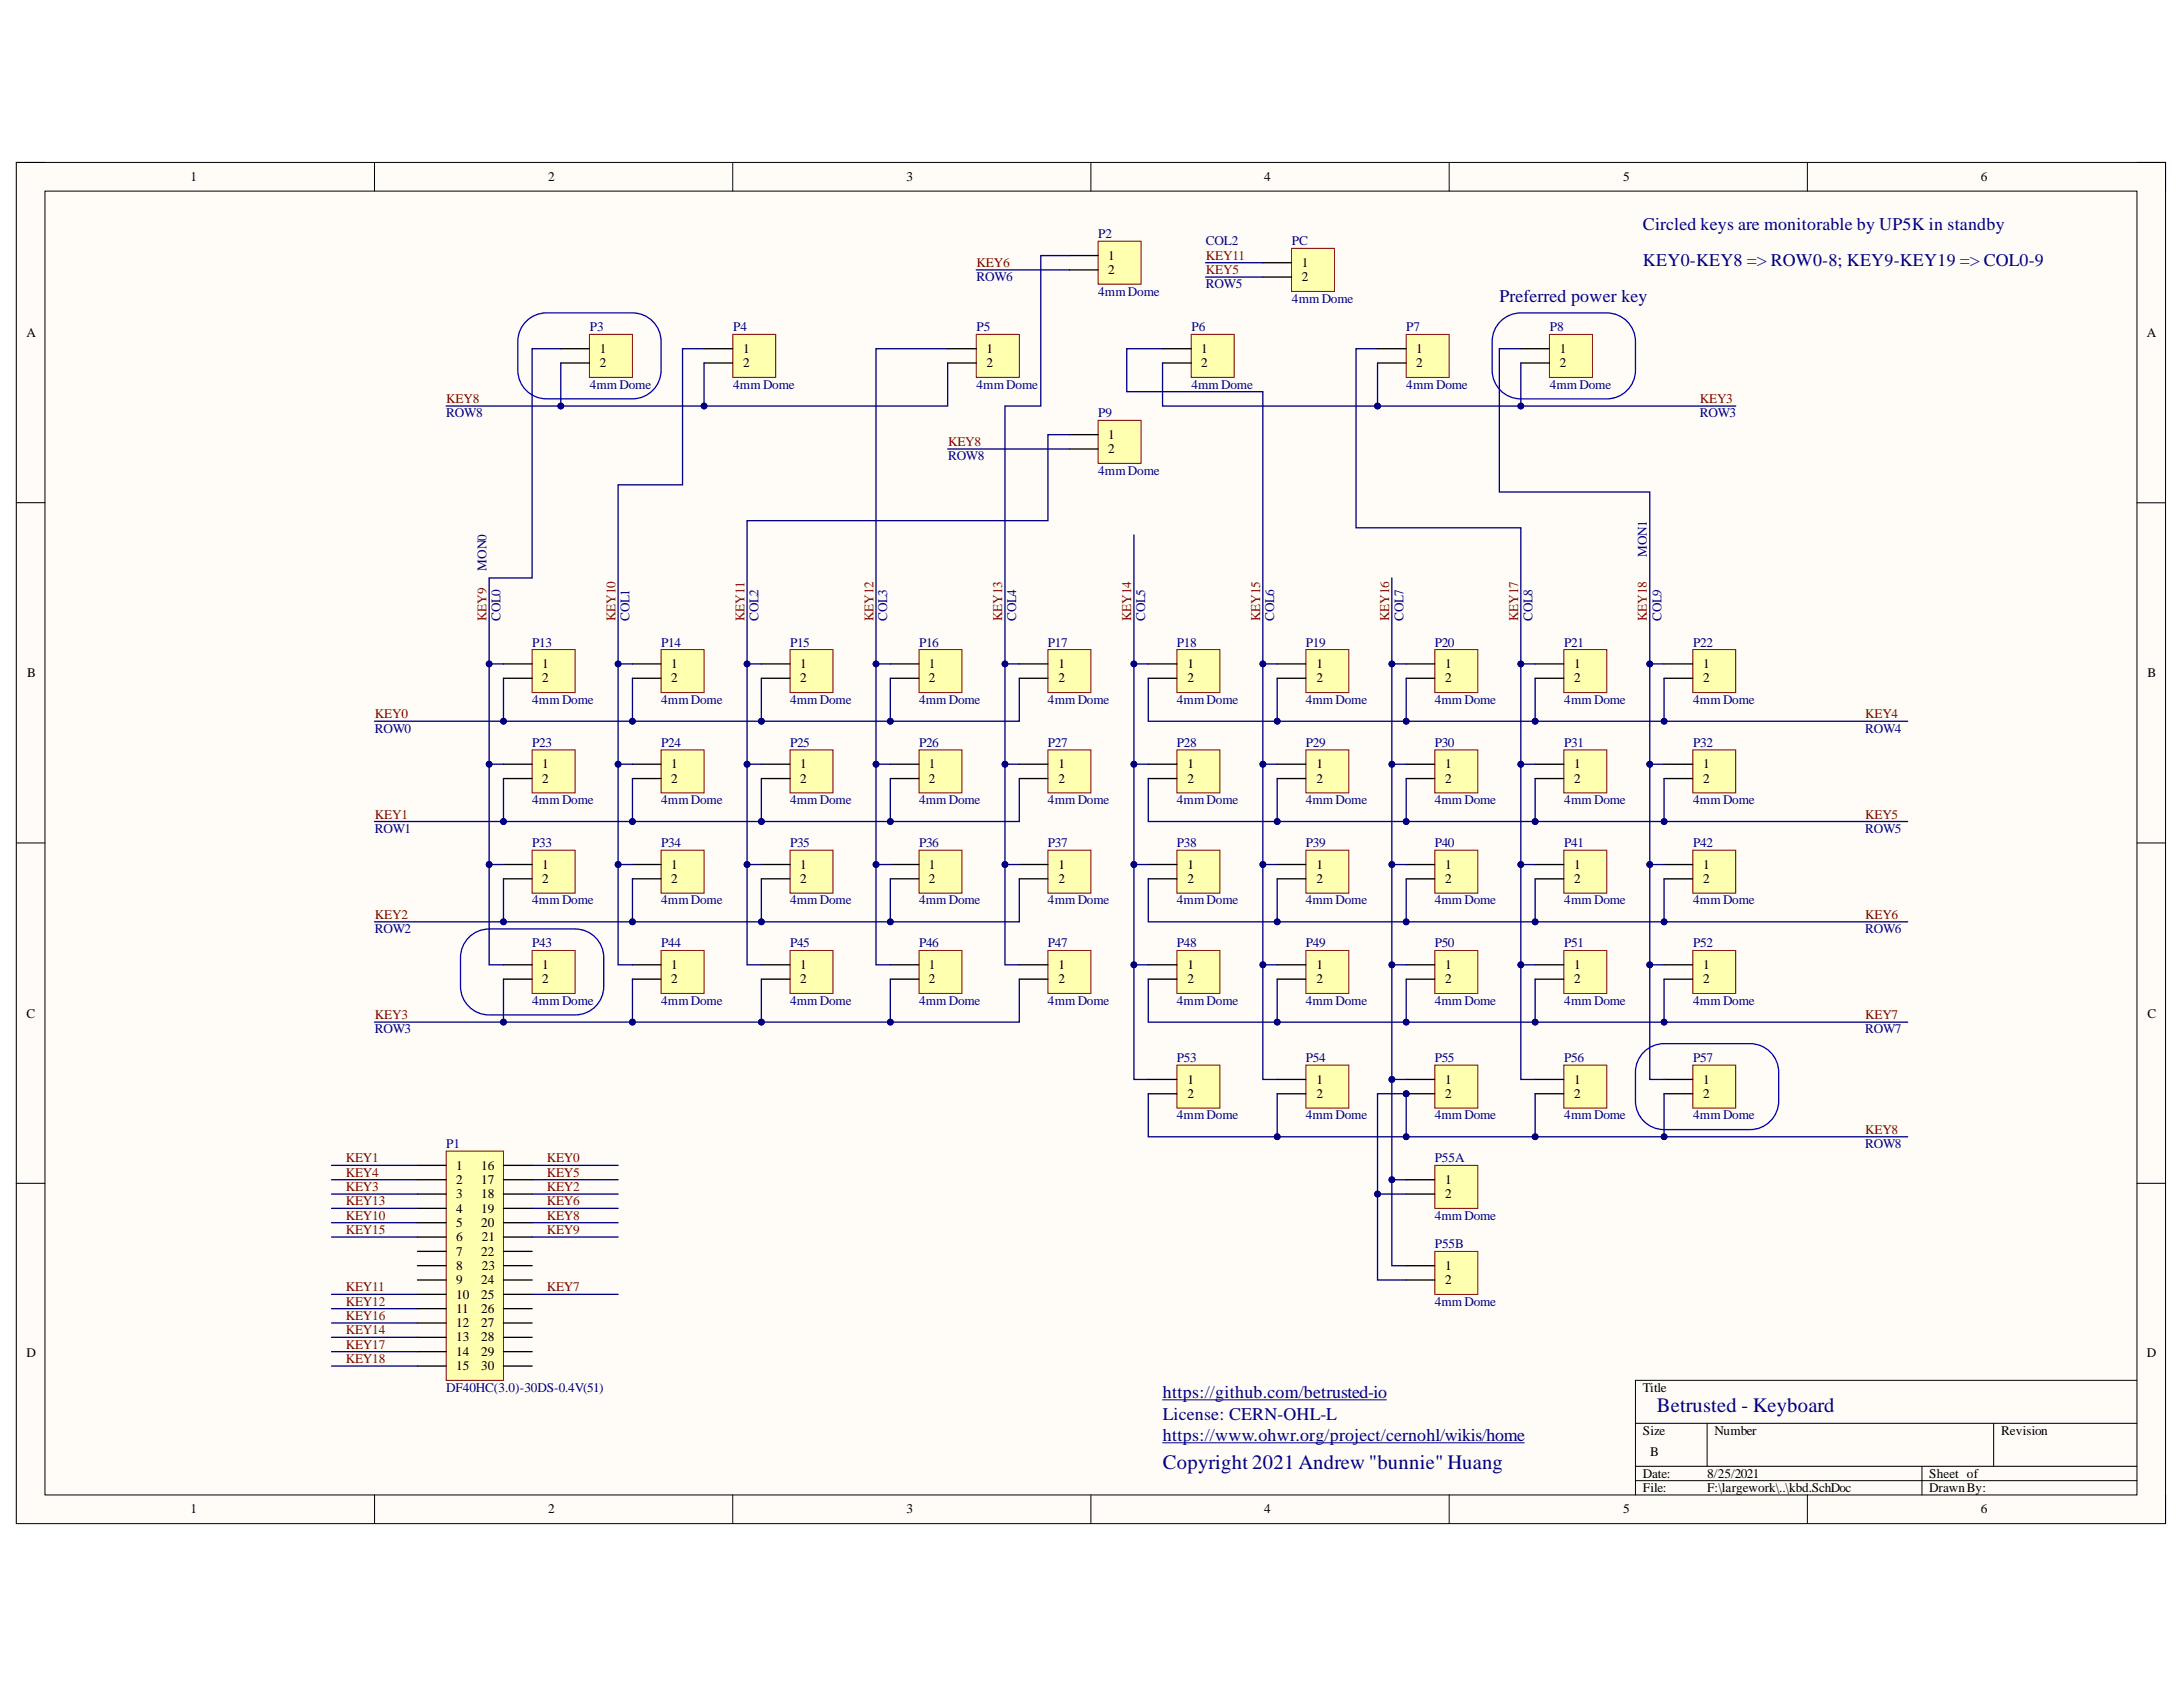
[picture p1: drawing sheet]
<svg xmlns="http://www.w3.org/2000/svg" width="279mm" height="216mm" viewBox="0 0 279 216" stroke-linecap="round" stroke-linejoin="round" font-family="sans-serif">
<defs><g id="words">
<g font-size="2.6" fill="#000080">
<text x="212.1" y="180.7">Betrusted - Keyboard</text>
<text x="148.8" y="188">Copyright 2021 Andrew &quot;bunnie&quot; Huang</text>
</g>
<g font-size="2.3" fill="#000080">
<text x="210.3" y="29.5">Circled keys are monitorable by UP5K in standby</text>
<text x="210.3" y="34">KEY0-KEY8 =&gt; ROW0-8; KEY9-KEY19 =&gt; COL0-9</text>
<text x="191.9" y="38.6">Preferred power key</text>
<text x="148.8" y="178.9">https://github.com/betrusted-io</text>
<text x="148.8" y="184.4">https://www.ohwr.org/project/cernohl/wikis/home</text>
<text x="148.8" y="181.7">License: CERN-OHL-L</text>
</g>
<g font-size="1.7">
<text x="24.4" y="23.2">1</text>
<text x="70.2" y="23.2">2</text>
<text x="116" y="23.2">3</text>
<text x="161.8" y="23.2">4</text>
<text x="207.7" y="23.2">5</text>
<text x="253.5" y="23.2">6</text>
<text x="141.8" y="33.3">1</text>
<text x="141.8" y="35">2</text>
<text x="166.6" y="34.2">1</text>
<text x="166.6" y="36">2</text>
<text x="3.4" y="43.1">A</text>
<text x="76.8" y="45.2">1</text>
<text x="76.8" y="47">2</text>
<text x="95.1" y="45.2">1</text>
<text x="95.1" y="47">2</text>
<text x="126.3" y="45.2">1</text>
<text x="126.3" y="47">2</text>
<text x="153.8" y="45.2">1</text>
<text x="153.8" y="47">2</text>
<text x="181.3" y="45.2">1</text>
<text x="181.3" y="47">2</text>
<text x="199.6" y="45.2">1</text>
<text x="199.6" y="47">2</text>
<text x="274.8" y="43.1">A</text>
<text x="141.8" y="56.2">1</text>
<text x="141.8" y="58">2</text>
<text x="3.5" y="86.6">B</text>
<text x="69.4" y="85.5">1</text>
<text x="69.4" y="87.3">2</text>
<text x="85.9" y="85.5">1</text>
<text x="85.9" y="87.3">2</text>
<text x="102.4" y="85.5">1</text>
<text x="102.4" y="87.3">2</text>
<text x="118.9" y="85.5">1</text>
<text x="118.9" y="87.3">2</text>
<text x="135.5" y="85.5">1</text>
<text x="135.5" y="87.3">2</text>
<text x="152" y="85.5">1</text>
<text x="152" y="87.3">2</text>
<text x="168.5" y="85.5">1</text>
<text x="168.5" y="87.3">2</text>
<text x="185" y="85.5">1</text>
<text x="185" y="87.3">2</text>
<text x="201.5" y="85.5">1</text>
<text x="201.5" y="87.3">2</text>
<text x="218" y="85.5">1</text>
<text x="218" y="87.3">2</text>
<text x="274.8" y="86.6">B</text>
<text x="69.4" y="98.3">1</text>
<text x="69.4" y="100.2">2</text>
<text x="85.9" y="98.3">1</text>
<text x="85.9" y="100.2">2</text>
<text x="102.4" y="98.3">1</text>
<text x="102.4" y="100.2">2</text>
<text x="118.9" y="98.3">1</text>
<text x="118.9" y="100.2">2</text>
<text x="135.5" y="98.3">1</text>
<text x="135.5" y="100.2">2</text>
<text x="152" y="98.3">1</text>
<text x="152" y="100.2">2</text>
<text x="168.5" y="98.3">1</text>
<text x="168.5" y="100.2">2</text>
<text x="185" y="98.3">1</text>
<text x="185" y="100.2">2</text>
<text x="201.5" y="98.3">1</text>
<text x="201.5" y="100.2">2</text>
<text x="218" y="98.3">1</text>
<text x="218" y="100.2">2</text>
<text x="69.4" y="111.2">1</text>
<text x="69.4" y="113">2</text>
<text x="85.9" y="111.2">1</text>
<text x="85.9" y="113">2</text>
<text x="102.4" y="111.2">1</text>
<text x="102.4" y="113">2</text>
<text x="118.9" y="111.2">1</text>
<text x="118.9" y="113">2</text>
<text x="135.5" y="111.2">1</text>
<text x="135.5" y="113">2</text>
<text x="152" y="111.2">1</text>
<text x="152" y="113">2</text>
<text x="168.5" y="111.2">1</text>
<text x="168.5" y="113">2</text>
<text x="185" y="111.2">1</text>
<text x="185" y="113">2</text>
<text x="201.5" y="111.2">1</text>
<text x="201.5" y="113">2</text>
<text x="218" y="111.2">1</text>
<text x="218" y="113">2</text>
<text x="69.4" y="124">1</text>
<text x="69.4" y="125.8">2</text>
<text x="85.9" y="124">1</text>
<text x="85.9" y="125.8">2</text>
<text x="102.4" y="124">1</text>
<text x="102.4" y="125.8">2</text>
<text x="118.9" y="124">1</text>
<text x="118.9" y="125.8">2</text>
<text x="135.5" y="124">1</text>
<text x="135.5" y="125.8">2</text>
<text x="152" y="124">1</text>
<text x="152" y="125.8">2</text>
<text x="168.5" y="124">1</text>
<text x="168.5" y="125.8">2</text>
<text x="185" y="124">1</text>
<text x="185" y="125.8">2</text>
<text x="201.5" y="124">1</text>
<text x="201.5" y="125.8">2</text>
<text x="218" y="124">1</text>
<text x="218" y="125.8">2</text>
<text x="3.4" y="130.2">C</text>
<text x="274.8" y="130.2">C</text>
<text x="152" y="138.7">1</text>
<text x="152" y="140.5">2</text>
<text x="168.5" y="138.7">1</text>
<text x="168.5" y="140.5">2</text>
<text x="185" y="138.7">1</text>
<text x="185" y="140.5">2</text>
<text x="201.5" y="138.7">1</text>
<text x="201.5" y="140.5">2</text>
<text x="218" y="138.7">1</text>
<text x="218" y="140.5">2</text>
<text x="58.4" y="149.7">1</text>
<text x="61.6" y="149.7">16</text>
<text x="58.4" y="151.5">2</text>
<text x="58.4" y="153.3">3</text>
<text x="58.4" y="155.2">4</text>
<text x="61.6" y="151.5">17</text>
<text x="61.6" y="153.3">18</text>
<text x="61.6" y="155.2">19</text>
<text x="185" y="151.5">1</text>
<text x="185" y="153.3">2</text>
<text x="58.4" y="157">5</text>
<text x="58.4" y="158.8">6</text>
<text x="58.4" y="160.7">7</text>
<text x="61.6" y="157">20</text>
<text x="61.6" y="160.7">22</text>
<text x="61.7" y="158.8">21</text>
<text x="58.4" y="162.5">8</text>
<text x="58.4" y="164.3">9</text>
<text x="58.4" y="166.2">10</text>
<text x="61.6" y="164.3">24</text>
<text x="61.6" y="166.2">25</text>
<text x="61.7" y="162.5">23</text>
<text x="185" y="162.5">1</text>
<text x="185" y="164.3">2</text>
<text x="3.4" y="173.7">D</text>
<text x="58.4" y="168">11</text>
<text x="58.4" y="169.8">12</text>
<text x="58.4" y="171.7">13</text>
<text x="58.4" y="173.5">14</text>
<text x="61.6" y="168">26</text>
<text x="61.6" y="169.8">27</text>
<text x="61.6" y="171.7">28</text>
<text x="61.6" y="173.5">29</text>
<text x="274.8" y="173.7">D</text>
<text x="58.4" y="175.3">15</text>
<text x="61.6" y="175.3">30</text>
<text x="210.3" y="178.1">Title</text>
<text x="210.3" y="183.6">Size</text>
<text x="219.4" y="183.6">Number</text>
<text x="256.1" y="183.6">Revision</text>
<text x="210.3" y="189.1">Date:</text>
<text x="210.3" y="191">File:</text>
<text x="211.2" y="186.3">B</text>
<text x="218.5" y="189.1">8/25/2021</text>
<text x="218.5" y="191">F:\largework\..\kbd.SchDoc</text>
<text x="246.9" y="189.1">Sheet of</text>
<text x="246.9" y="191">DrawnBy:</text>
<text x="24.4" y="193.7">1</text>
<text x="70.2" y="193.7">2</text>
<text x="116" y="193.7">3</text>
<text x="161.8" y="193.7">4</text>
<text x="207.7" y="193.7">5</text>
<text x="253.5" y="193.7">6</text>
</g>
<g font-size="1.7" fill="#800000">
<text x="125" y="34.2">KEY6</text>
<text x="154.3" y="33.3">KEY11</text>
<text x="154.3" y="35">KEY5</text>
<text x="57.1" y="51.6">KEY8</text>
<text x="217.6" y="51.6">KEY3</text>
<text x="121.3" y="57.1">KEY8</text>
<text x="62.3" y="79.5" transform="rotate(-90 62.3 79.5)">KEY9</text>
<text x="78.8" y="79.5" transform="rotate(-90 78.8 79.5)">KEY10</text>
<text x="95.3" y="79.5" transform="rotate(-90 95.3 79.5)">KEY11</text>
<text x="111.8" y="79.5" transform="rotate(-90 111.8 79.5)">KEY12</text>
<text x="128.3" y="79.5" transform="rotate(-90 128.3 79.5)">KEY13</text>
<text x="144.8" y="79.5" transform="rotate(-90 144.8 79.5)">KEY14</text>
<text x="161.3" y="79.5" transform="rotate(-90 161.3 79.5)">KEY15</text>
<text x="177.8" y="79.5" transform="rotate(-90 177.8 79.5)">KEY16</text>
<text x="194.3" y="79.5" transform="rotate(-90 194.3 79.5)">KEY17</text>
<text x="210.8" y="79.5" transform="rotate(-90 210.8 79.5)">KEY18</text>
<text x="48" y="91.9">KEY0</text>
<text x="238.7" y="91.9">KEY4</text>
<text x="48" y="104.8">KEY1</text>
<text x="238.7" y="104.8">KEY5</text>
<text x="48" y="117.6">KEY2</text>
<text x="238.7" y="117.6">KEY6</text>
<text x="48" y="130.4">KEY3</text>
<text x="238.7" y="130.4">KEY7</text>
<text x="44.3" y="148.8">KEY1</text>
<text x="70" y="148.8">KEY0</text>
<text x="238.7" y="145.1">KEY8</text>
<text x="44.3" y="154.3">KEY13</text>
<text x="44.3" y="152.4">KEY3</text>
<text x="44.3" y="150.6">KEY4</text>
<text x="70" y="152.4">KEY2</text>
<text x="70" y="154.3">KEY6</text>
<text x="70" y="150.6">KEY5</text>
<text x="44.3" y="156.1">KEY10</text>
<text x="44.3" y="157.9">KEY15</text>
<text x="70" y="156.1">KEY8</text>
<text x="70" y="157.9">KEY9</text>
<text x="44.3" y="165.3">KEY11</text>
<text x="44.3" y="167.1">KEY12</text>
<text x="70" y="165.3">KEY7</text>
<text x="44.3" y="172.6">KEY17</text>
<text x="44.3" y="170.8">KEY14</text>
<text x="44.3" y="169">KEY16</text>
<text x="44.3" y="174.5">KEY18</text>
</g>
<g font-size="1.7" fill="#000080">
<text x="125" y="36">ROW6</text>
<text x="140.6" y="30.5">P2</text>
<text x="154.3" y="31.4">COL2</text>
<text x="165.3" y="31.4">PC</text>
<text x="140.6" y="37.8">4mm Dome</text>
<text x="154.3" y="36.9">ROW5</text>
<text x="165.3" y="38.8">4mm Dome</text>
<text x="75.5" y="42.4">P3</text>
<text x="93.8" y="42.4">P4</text>
<text x="125" y="42.4">P5</text>
<text x="152.5" y="42.4">P6</text>
<text x="180" y="42.4">P7</text>
<text x="198.4" y="42.4">P8</text>
<text x="57.1" y="53.4">ROW8</text>
<text x="75.5" y="49.8">4mm Dome</text>
<text x="93.8" y="49.8">4mm Dome</text>
<text x="125" y="49.8">4mm Dome</text>
<text x="140.6" y="53.4">P9</text>
<text x="152.5" y="49.8">4mm Dome</text>
<text x="180" y="49.8">4mm Dome</text>
<text x="198.4" y="49.8">4mm Dome</text>
<text x="217.6" y="53.4">ROW3</text>
<text x="121.3" y="58.9">ROW8</text>
<text x="140.6" y="60.8">4mm Dome</text>
<text x="210.8" y="71.2" transform="rotate(-90 210.8 71.2)">MON1</text>
<text x="62.3" y="73" transform="rotate(-90 62.3 73)">MON0</text>
<text x="64.1" y="79.5" transform="rotate(-90 64.1 79.5)">COL0</text>
<text x="68.1" y="82.8">P13</text>
<text x="80.6" y="79.5" transform="rotate(-90 80.6 79.5)">COL1</text>
<text x="84.6" y="82.8">P14</text>
<text x="97.1" y="79.5" transform="rotate(-90 97.1 79.5)">COL2</text>
<text x="101.1" y="82.8">P15</text>
<text x="113.6" y="79.5" transform="rotate(-90 113.6 79.5)">COL3</text>
<text x="117.6" y="82.8">P16</text>
<text x="130.1" y="79.5" transform="rotate(-90 130.1 79.5)">COL4</text>
<text x="134.1" y="82.8">P17</text>
<text x="146.6" y="79.5" transform="rotate(-90 146.6 79.5)">COL5</text>
<text x="150.6" y="82.8">P18</text>
<text x="163.1" y="79.5" transform="rotate(-90 163.1 79.5)">COL6</text>
<text x="167.1" y="82.8">P19</text>
<text x="179.7" y="79.5" transform="rotate(-90 179.7 79.5)">COL7</text>
<text x="183.6" y="82.8">P20</text>
<text x="196.2" y="79.5" transform="rotate(-90 196.2 79.5)">COL8</text>
<text x="200.2" y="82.8">P21</text>
<text x="212.7" y="79.5" transform="rotate(-90 212.7 79.5)">COL9</text>
<text x="216.7" y="82.8">P22</text>
<text x="48" y="93.8">ROW0</text>
<text x="68.1" y="95.6">P23</text>
<text x="68.1" y="90.1">4mm Dome</text>
<text x="84.6" y="95.6">P24</text>
<text x="84.6" y="90.1">4mm Dome</text>
<text x="101.1" y="95.6">P25</text>
<text x="101.1" y="90.1">4mm Dome</text>
<text x="117.6" y="95.6">P26</text>
<text x="117.6" y="90.1">4mm Dome</text>
<text x="134.1" y="95.6">P27</text>
<text x="134.1" y="90.1">4mm Dome</text>
<text x="150.6" y="95.6">P28</text>
<text x="150.6" y="90.1">4mm Dome</text>
<text x="167.1" y="95.6">P29</text>
<text x="167.1" y="90.1">4mm Dome</text>
<text x="183.6" y="95.6">P30</text>
<text x="183.6" y="90.1">4mm Dome</text>
<text x="200.2" y="95.6">P31</text>
<text x="200.2" y="90.1">4mm Dome</text>
<text x="216.7" y="95.6">P32</text>
<text x="216.7" y="90.1">4mm Dome</text>
<text x="238.7" y="93.8">ROW4</text>
<text x="48" y="106.6">ROW1</text>
<text x="68.1" y="102.9">4mm Dome</text>
<text x="84.6" y="102.9">4mm Dome</text>
<text x="101.1" y="102.9">4mm Dome</text>
<text x="117.6" y="102.9">4mm Dome</text>
<text x="134.1" y="102.9">4mm Dome</text>
<text x="150.6" y="102.9">4mm Dome</text>
<text x="167.1" y="102.9">4mm Dome</text>
<text x="183.6" y="102.9">4mm Dome</text>
<text x="200.2" y="102.9">4mm Dome</text>
<text x="216.7" y="102.9">4mm Dome</text>
<text x="238.7" y="106.6">ROW5</text>
<text x="68.1" y="108.4">P33</text>
<text x="84.6" y="108.4">P34</text>
<text x="101.1" y="108.4">P35</text>
<text x="117.6" y="108.4">P36</text>
<text x="134.1" y="108.4">P37</text>
<text x="150.6" y="108.4">P38</text>
<text x="167.1" y="108.4">P39</text>
<text x="183.6" y="108.4">P40</text>
<text x="200.2" y="108.4">P41</text>
<text x="216.7" y="108.4">P42</text>
<text x="48" y="119.4">ROW2</text>
<text x="68.1" y="115.8">4mm Dome</text>
<text x="84.6" y="115.8">4mm Dome</text>
<text x="101.1" y="115.8">4mm Dome</text>
<text x="117.6" y="115.8">4mm Dome</text>
<text x="134.1" y="115.8">4mm Dome</text>
<text x="150.6" y="115.8">4mm Dome</text>
<text x="167.1" y="115.8">4mm Dome</text>
<text x="183.6" y="115.8">4mm Dome</text>
<text x="200.2" y="115.8">4mm Dome</text>
<text x="216.7" y="115.8">4mm Dome</text>
<text x="238.7" y="119.4">ROW6</text>
<text x="68.1" y="121.3">P43</text>
<text x="84.6" y="121.3">P44</text>
<text x="101.1" y="121.3">P45</text>
<text x="117.6" y="121.3">P46</text>
<text x="134.1" y="121.3">P47</text>
<text x="150.6" y="121.3">P48</text>
<text x="167.1" y="121.3">P49</text>
<text x="183.6" y="121.3">P50</text>
<text x="200.2" y="121.3">P51</text>
<text x="216.7" y="121.3">P52</text>
<text x="68.1" y="128.6">4mm Dome</text>
<text x="84.6" y="128.6">4mm Dome</text>
<text x="101.1" y="128.6">4mm Dome</text>
<text x="117.6" y="128.6">4mm Dome</text>
<text x="134.1" y="128.6">4mm Dome</text>
<text x="150.6" y="128.6">4mm Dome</text>
<text x="167.1" y="128.6">4mm Dome</text>
<text x="183.6" y="128.6">4mm Dome</text>
<text x="200.2" y="128.6">4mm Dome</text>
<text x="216.7" y="128.6">4mm Dome</text>
<text x="48" y="132.3">ROW3</text>
<text x="150.6" y="135.9">P53</text>
<text x="167.1" y="135.9">P54</text>
<text x="183.6" y="135.9">P55</text>
<text x="200.2" y="135.9">P56</text>
<text x="216.7" y="135.9">P57</text>
<text x="238.7" y="132.3">ROW7</text>
<text x="150.6" y="143.3">4mm Dome</text>
<text x="167.1" y="143.3">4mm Dome</text>
<text x="183.6" y="143.3">4mm Dome</text>
<text x="200.2" y="143.3">4mm Dome</text>
<text x="216.7" y="143.3">4mm Dome</text>
<text x="57.1" y="146.9">P1</text>
<text x="183.6" y="148.8">P55A</text>
<text x="238.7" y="146.9">ROW8</text>
<text x="183.6" y="156.1">4mm Dome</text>
<text x="183.6" y="159.8">P55B</text>
<text x="183.6" y="167.1">4mm Dome</text>
<text x="57.1" y="178.1">DF40HC(3.0)-30DS-0.4V(51)</text>
</g>
</g></defs>
<path d="M2.1 20.8h275.1v174.2h-275.1z" fill-rule="evenodd" fill="#fffcf8"/>
<path d="M2.1 20.8h275.1v174.2h-275.1z" fill="none" stroke="#000" stroke-width=".13"/>
<path d="M5.8 24.5h267.7v166.8h-267.7z" fill-rule="evenodd" fill="#fffcf8"/>
<g fill="none" stroke="#000" stroke-width=".13">
<path d="M2.1 20.8h3.7M5.8 24.5h267.7v166.8h-267.7zM47.9 20.8v3.7M93.8 20.8v3.7M139.6 20.8v3.7M185.5 20.8v3.7M231.3 20.8v3.7M273.5 20.8h3.7v3.7M2.1 64.3h3.7M273.5 64.3h3.7M2.1 107.9h3.7M273.5 107.9h3.7"/>
<path d="M2.1 151.4h3.7M273.5 151.4h3.7M273.5 176.7h-64.2v14.6M47.9 191.3v3.7M93.8 191.3v3.7M139.6 191.3v3.7M185.5 191.3v3.7M209.3 182.2h64.2M209.3 187.7h64.2M209.3 189.5h64.2M218.5 182.2v5.5M231.3 191.3v3.7"/>
<path d="M246 187.7v3.6M255.2 182.2v5.5M277.2 191.3v3.7"/>
</g>
<path d="M57.1 147.3h7.3v29.4h-7.3z" fill-rule="evenodd" fill="#ffffb0"/>
<path d="M57.1 147.3h7.3v29.4h-7.3z" fill="none" stroke="#800000" stroke-width=".13"/>
<g fill="none" stroke="#000" stroke-width=".17">
<path d="M53.4 149.1h3.7M53.4 151h3.7M53.4 152.8h3.7M53.4 154.6h3.7M53.4 156.5h3.7M53.4 158.3h3.7M64.4 149.1h3.7M64.4 151h3.7M64.4 152.8h3.7M64.4 154.6h3.7M64.4 156.5h3.7M64.4 158.3h3.7"/>
<path d="M53.4 160.1h3.7M53.4 162h3.7M53.4 163.8h3.7M53.4 165.6h3.7M53.4 167.5h3.7M53.4 169.3h3.7M53.4 171.1h3.7M53.4 173h3.7M53.4 174.8h3.7M64.4 160.1h3.7M64.4 162h3.7M64.4 163.8h3.7"/>
<path d="M64.4 165.6h3.7M64.4 167.5h3.7M64.4 169.3h3.7M64.4 171.1h3.7M64.4 173h3.7M64.4 174.8h3.7"/>
</g>
<path d="M68.1 96h5.5v5.5h-5.5z" fill-rule="evenodd" fill="#ffffb0"/>
<path d="M68.1 96h5.5v5.5h-5.5z" fill="none" stroke="#800000" stroke-width=".13"/>
<path d="M64.4 97.8h3.7M64.4 99.6h3.7" fill="none" stroke="#000" stroke-width=".17"/>
<path d="M84.6 96h5.5v5.5h-5.5z" fill-rule="evenodd" fill="#ffffb0"/>
<path d="M84.6 96h5.5v5.5h-5.5z" fill="none" stroke="#800000" stroke-width=".13"/>
<path d="M80.9 97.8h3.7M80.9 99.6h3.7" fill="none" stroke="#000" stroke-width=".17"/>
<path d="M101.1 96h5.5v5.5h-5.5z" fill-rule="evenodd" fill="#ffffb0"/>
<path d="M101.1 96h5.5v5.5h-5.5z" fill="none" stroke="#800000" stroke-width=".13"/>
<path d="M97.4 97.8h3.7M97.4 99.6h3.7" fill="none" stroke="#000" stroke-width=".17"/>
<path d="M117.6 96h5.5v5.5h-5.5z" fill-rule="evenodd" fill="#ffffb0"/>
<path d="M117.6 96h5.5v5.5h-5.5z" fill="none" stroke="#800000" stroke-width=".13"/>
<path d="M114 97.8h3.6M114 99.6h3.6" fill="none" stroke="#000" stroke-width=".17"/>
<path d="M134.1 96h5.5v5.5h-5.5z" fill-rule="evenodd" fill="#ffffb0"/>
<path d="M134.1 96h5.5v5.5h-5.5z" fill="none" stroke="#800000" stroke-width=".13"/>
<path d="M130.5 97.8h3.6M130.5 99.6h3.6" fill="none" stroke="#000" stroke-width=".17"/>
<path d="M150.6 96h5.5v5.5h-5.5z" fill-rule="evenodd" fill="#ffffb0"/>
<path d="M150.6 96h5.5v5.5h-5.5z" fill="none" stroke="#800000" stroke-width=".13"/>
<path d="M147 97.8h3.6M147 99.6h3.6" fill="none" stroke="#000" stroke-width=".17"/>
<path d="M167.1 96h5.5v5.5h-5.5z" fill-rule="evenodd" fill="#ffffb0"/>
<path d="M167.1 96h5.5v5.5h-5.5z" fill="none" stroke="#800000" stroke-width=".13"/>
<path d="M163.5 97.8h3.6M163.5 99.6h3.6" fill="none" stroke="#000" stroke-width=".17"/>
<path d="M183.6 96h5.5v5.5h-5.5z" fill-rule="evenodd" fill="#ffffb0"/>
<path d="M183.6 96h5.5v5.5h-5.5z" fill="none" stroke="#800000" stroke-width=".13"/>
<path d="M180 97.8h3.6M180 99.6h3.6" fill="none" stroke="#000" stroke-width=".17"/>
<path d="M200.2 96h5.5v5.5h-5.5z" fill-rule="evenodd" fill="#ffffb0"/>
<path d="M200.2 96h5.5v5.5h-5.5z" fill="none" stroke="#800000" stroke-width=".13"/>
<path d="M196.5 97.8h3.7M196.5 99.6h3.7" fill="none" stroke="#000" stroke-width=".17"/>
<path d="M216.7 96h5.5v5.5h-5.5z" fill-rule="evenodd" fill="#ffffb0"/>
<path d="M216.7 96h5.5v5.5h-5.5z" fill="none" stroke="#800000" stroke-width=".13"/>
<path d="M213 97.8h3.7M213 99.6h3.7" fill="none" stroke="#000" stroke-width=".17"/>
<path d="M68.1 108.8h5.5v5.5h-5.5z" fill-rule="evenodd" fill="#ffffb0"/>
<path d="M68.1 108.8h5.5v5.5h-5.5z" fill="none" stroke="#800000" stroke-width=".13"/>
<path d="M64.4 110.6h3.7M64.4 112.5h3.7" fill="none" stroke="#000" stroke-width=".17"/>
<path d="M84.6 108.8h5.5v5.5h-5.5z" fill-rule="evenodd" fill="#ffffb0"/>
<path d="M84.6 108.8h5.5v5.5h-5.5z" fill="none" stroke="#800000" stroke-width=".13"/>
<path d="M80.9 110.6h3.7M80.9 112.5h3.7" fill="none" stroke="#000" stroke-width=".17"/>
<path d="M101.1 108.8h5.5v5.5h-5.5z" fill-rule="evenodd" fill="#ffffb0"/>
<path d="M101.1 108.8h5.5v5.5h-5.5z" fill="none" stroke="#800000" stroke-width=".13"/>
<path d="M97.4 110.6h3.7M97.4 112.5h3.7" fill="none" stroke="#000" stroke-width=".17"/>
<path d="M117.6 108.8h5.5v5.5h-5.5z" fill-rule="evenodd" fill="#ffffb0"/>
<path d="M117.6 108.8h5.5v5.5h-5.5z" fill="none" stroke="#800000" stroke-width=".13"/>
<path d="M114 110.6h3.6M114 112.5h3.6" fill="none" stroke="#000" stroke-width=".17"/>
<path d="M134.1 108.8h5.5v5.5h-5.5z" fill-rule="evenodd" fill="#ffffb0"/>
<path d="M134.1 108.8h5.5v5.5h-5.5z" fill="none" stroke="#800000" stroke-width=".13"/>
<path d="M130.5 110.6h3.6M130.5 112.5h3.6" fill="none" stroke="#000" stroke-width=".17"/>
<path d="M150.6 108.8h5.5v5.5h-5.5z" fill-rule="evenodd" fill="#ffffb0"/>
<path d="M150.6 108.8h5.5v5.5h-5.5z" fill="none" stroke="#800000" stroke-width=".13"/>
<path d="M147 110.6h3.6M147 112.5h3.6" fill="none" stroke="#000" stroke-width=".17"/>
<path d="M167.1 108.8h5.5v5.5h-5.5z" fill-rule="evenodd" fill="#ffffb0"/>
<path d="M167.1 108.8h5.5v5.5h-5.5z" fill="none" stroke="#800000" stroke-width=".13"/>
<path d="M163.5 110.6h3.6M163.5 112.5h3.6" fill="none" stroke="#000" stroke-width=".17"/>
<path d="M183.6 108.8h5.5v5.5h-5.5z" fill-rule="evenodd" fill="#ffffb0"/>
<path d="M183.6 108.8h5.5v5.5h-5.5z" fill="none" stroke="#800000" stroke-width=".13"/>
<path d="M180 110.6h3.6M180 112.5h3.6" fill="none" stroke="#000" stroke-width=".17"/>
<path d="M200.2 108.8h5.5v5.5h-5.5z" fill-rule="evenodd" fill="#ffffb0"/>
<path d="M200.2 108.8h5.5v5.5h-5.5z" fill="none" stroke="#800000" stroke-width=".13"/>
<path d="M196.5 110.6h3.7M196.5 112.5h3.7" fill="none" stroke="#000" stroke-width=".17"/>
<path d="M216.7 108.8h5.5v5.5h-5.5z" fill-rule="evenodd" fill="#ffffb0"/>
<path d="M216.7 108.8h5.5v5.5h-5.5z" fill="none" stroke="#800000" stroke-width=".13"/>
<path d="M213 110.6h3.7M213 112.5h3.7" fill="none" stroke="#000" stroke-width=".17"/>
<path d="M68.1 121.6h5.5v5.5h-5.5z" fill-rule="evenodd" fill="#ffffb0"/>
<path d="M68.1 121.6h5.5v5.5h-5.5z" fill="none" stroke="#800000" stroke-width=".13"/>
<path d="M64.4 123.5h3.7M64.4 125.3h3.7" fill="none" stroke="#000" stroke-width=".17"/>
<path d="M84.6 121.6h5.5v5.5h-5.5z" fill-rule="evenodd" fill="#ffffb0"/>
<path d="M84.6 121.6h5.5v5.5h-5.5z" fill="none" stroke="#800000" stroke-width=".13"/>
<path d="M80.9 123.5h3.7M80.9 125.3h3.7" fill="none" stroke="#000" stroke-width=".17"/>
<path d="M101.1 121.6h5.5v5.5h-5.5z" fill-rule="evenodd" fill="#ffffb0"/>
<path d="M101.1 121.6h5.5v5.5h-5.5z" fill="none" stroke="#800000" stroke-width=".13"/>
<path d="M97.4 123.5h3.7M97.4 125.3h3.7" fill="none" stroke="#000" stroke-width=".17"/>
<path d="M117.6 121.6h5.5v5.5h-5.5z" fill-rule="evenodd" fill="#ffffb0"/>
<path d="M117.6 121.6h5.5v5.5h-5.5z" fill="none" stroke="#800000" stroke-width=".13"/>
<path d="M114 123.5h3.6M114 125.3h3.6" fill="none" stroke="#000" stroke-width=".17"/>
<path d="M134.1 121.6h5.5v5.5h-5.5z" fill-rule="evenodd" fill="#ffffb0"/>
<path d="M134.1 121.6h5.5v5.5h-5.5z" fill="none" stroke="#800000" stroke-width=".13"/>
<path d="M130.5 123.5h3.6M130.5 125.3h3.6" fill="none" stroke="#000" stroke-width=".17"/>
<path d="M150.6 121.6h5.5v5.5h-5.5z" fill-rule="evenodd" fill="#ffffb0"/>
<path d="M150.6 121.6h5.5v5.5h-5.5z" fill="none" stroke="#800000" stroke-width=".13"/>
<path d="M147 123.5h3.6M147 125.3h3.6" fill="none" stroke="#000" stroke-width=".17"/>
<path d="M167.1 121.6h5.5v5.5h-5.5z" fill-rule="evenodd" fill="#ffffb0"/>
<path d="M167.1 121.6h5.5v5.5h-5.5z" fill="none" stroke="#800000" stroke-width=".13"/>
<path d="M163.5 123.5h3.6M163.5 125.3h3.6" fill="none" stroke="#000" stroke-width=".17"/>
<path d="M183.6 121.6h5.5v5.5h-5.5z" fill-rule="evenodd" fill="#ffffb0"/>
<path d="M183.6 121.6h5.5v5.5h-5.5z" fill="none" stroke="#800000" stroke-width=".13"/>
<path d="M180 123.5h3.6M180 125.3h3.6" fill="none" stroke="#000" stroke-width=".17"/>
<path d="M200.2 121.6h5.5v5.5h-5.5z" fill-rule="evenodd" fill="#ffffb0"/>
<path d="M200.2 121.6h5.5v5.5h-5.5z" fill="none" stroke="#800000" stroke-width=".13"/>
<path d="M196.5 123.5h3.7M196.5 125.3h3.7" fill="none" stroke="#000" stroke-width=".17"/>
<path d="M216.7 121.6h5.5v5.5h-5.5z" fill-rule="evenodd" fill="#ffffb0"/>
<path d="M216.7 121.6h5.5v5.5h-5.5z" fill="none" stroke="#800000" stroke-width=".13"/>
<path d="M213 123.5h3.7M213 125.3h3.7" fill="none" stroke="#000" stroke-width=".17"/>
<path d="M150.6 136.3h5.5v5.5h-5.5z" fill-rule="evenodd" fill="#ffffb0"/>
<path d="M150.6 136.3h5.5v5.5h-5.5z" fill="none" stroke="#800000" stroke-width=".13"/>
<path d="M147 138.1h3.6M147 140h3.6" fill="none" stroke="#000" stroke-width=".17"/>
<path d="M167.1 136.3h5.5v5.5h-5.5z" fill-rule="evenodd" fill="#ffffb0"/>
<path d="M167.1 136.3h5.5v5.5h-5.5z" fill="none" stroke="#800000" stroke-width=".13"/>
<path d="M163.5 138.1h3.6M163.5 140h3.6" fill="none" stroke="#000" stroke-width=".17"/>
<circle cx="180" cy="140" r=".37" fill="#000080"/>
<circle cx="180" cy="140" r=".37" fill="none" stroke="#000080" stroke-width=".13"/>
<path d="M183.6 136.3h5.5v5.5h-5.5z" fill-rule="evenodd" fill="#ffffb0"/>
<path d="M183.6 136.3h5.5v5.5h-5.5z" fill="none" stroke="#800000" stroke-width=".13"/>
<path d="M180 138.1h3.6M180 140h3.6" fill="none" stroke="#000" stroke-width=".17"/>
<circle cx="180" cy="140" r=".37" fill="#000080"/>
<circle cx="180" cy="140" r=".37" fill="none" stroke="#000080" stroke-width=".13"/>
<path d="M200.2 136.3h5.5v5.5h-5.5z" fill-rule="evenodd" fill="#ffffb0"/>
<path d="M200.2 136.3h5.5v5.5h-5.5z" fill="none" stroke="#800000" stroke-width=".13"/>
<path d="M196.5 138.1h3.7M196.5 140h3.7" fill="none" stroke="#000" stroke-width=".17"/>
<path d="M216.7 136.3h5.5v5.5h-5.5z" fill-rule="evenodd" fill="#ffffb0"/>
<path d="M216.7 136.3h5.5v5.5h-5.5z" fill="none" stroke="#800000" stroke-width=".13"/>
<path d="M213 138.1h3.7M213 140h3.7" fill="none" stroke="#000" stroke-width=".17"/>
<path d="M68.1 83.1h5.5v5.5h-5.5z" fill-rule="evenodd" fill="#ffffb0"/>
<path d="M68.1 83.1h5.5v5.5h-5.5z" fill="none" stroke="#800000" stroke-width=".13"/>
<path d="M64.4 85h3.7M64.4 86.8h3.7" fill="none" stroke="#000" stroke-width=".17"/>
<path d="M84.6 83.1h5.5v5.5h-5.5z" fill-rule="evenodd" fill="#ffffb0"/>
<path d="M84.6 83.1h5.5v5.5h-5.5z" fill="none" stroke="#800000" stroke-width=".13"/>
<path d="M80.9 85h3.7M80.9 86.8h3.7" fill="none" stroke="#000" stroke-width=".17"/>
<path d="M101.1 83.1h5.5v5.5h-5.5z" fill-rule="evenodd" fill="#ffffb0"/>
<path d="M101.1 83.1h5.5v5.5h-5.5z" fill="none" stroke="#800000" stroke-width=".13"/>
<path d="M97.4 85h3.7M97.4 86.8h3.7" fill="none" stroke="#000" stroke-width=".17"/>
<path d="M117.6 83.1h5.5v5.5h-5.5z" fill-rule="evenodd" fill="#ffffb0"/>
<path d="M117.6 83.1h5.5v5.5h-5.5z" fill="none" stroke="#800000" stroke-width=".13"/>
<path d="M114 85h3.6M114 86.8h3.6" fill="none" stroke="#000" stroke-width=".17"/>
<path d="M134.1 83.1h5.5v5.5h-5.5z" fill-rule="evenodd" fill="#ffffb0"/>
<path d="M134.1 83.1h5.5v5.5h-5.5z" fill="none" stroke="#800000" stroke-width=".13"/>
<path d="M130.5 85h3.6M130.5 86.8h3.6" fill="none" stroke="#000" stroke-width=".17"/>
<path d="M150.6 83.1h5.5v5.5h-5.5z" fill-rule="evenodd" fill="#ffffb0"/>
<path d="M150.6 83.1h5.5v5.5h-5.5z" fill="none" stroke="#800000" stroke-width=".13"/>
<path d="M147 85h3.6M147 86.8h3.6" fill="none" stroke="#000" stroke-width=".17"/>
<path d="M167.1 83.1h5.5v5.5h-5.5z" fill-rule="evenodd" fill="#ffffb0"/>
<path d="M167.1 83.1h5.5v5.5h-5.5z" fill="none" stroke="#800000" stroke-width=".13"/>
<path d="M163.5 85h3.6M163.5 86.8h3.6" fill="none" stroke="#000" stroke-width=".17"/>
<path d="M183.6 83.1h5.5v5.5h-5.5z" fill-rule="evenodd" fill="#ffffb0"/>
<path d="M183.6 83.1h5.5v5.5h-5.5z" fill="none" stroke="#800000" stroke-width=".13"/>
<path d="M180 85h3.6M180 86.8h3.6" fill="none" stroke="#000" stroke-width=".17"/>
<path d="M200.2 83.1h5.5v5.5h-5.5z" fill-rule="evenodd" fill="#ffffb0"/>
<path d="M200.2 83.1h5.5v5.5h-5.5z" fill="none" stroke="#800000" stroke-width=".13"/>
<path d="M196.5 85h3.7M196.5 86.8h3.7" fill="none" stroke="#000" stroke-width=".17"/>
<path d="M216.7 83.1h5.5v5.5h-5.5z" fill-rule="evenodd" fill="#ffffb0"/>
<path d="M216.7 83.1h5.5v5.5h-5.5z" fill="none" stroke="#800000" stroke-width=".13"/>
<path d="M213 85h3.7M213 86.8h3.7" fill="none" stroke="#000" stroke-width=".17"/>
<path d="M75.4 42.8h5.5v5.5h-5.5z" fill-rule="evenodd" fill="#ffffb0"/>
<path d="M75.4 42.8h5.5v5.5h-5.5z" fill="none" stroke="#800000" stroke-width=".13"/>
<path d="M71.8 44.6h3.6M71.8 46.5h3.6" fill="none" stroke="#000" stroke-width=".17"/>
<path d="M93.8 42.8h5.5v5.5h-5.5z" fill-rule="evenodd" fill="#ffffb0"/>
<path d="M93.8 42.8h5.5v5.5h-5.5z" fill="none" stroke="#800000" stroke-width=".13"/>
<path d="M90.1 44.6h3.7M90.1 46.5h3.7" fill="none" stroke="#000" stroke-width=".17"/>
<path d="M180 42.8h5.5v5.5h-5.5z" fill-rule="evenodd" fill="#ffffb0"/>
<path d="M180 42.8h5.5v5.5h-5.5z" fill="none" stroke="#800000" stroke-width=".13"/>
<path d="M176.3 44.6h3.7M176.3 46.5h3.7" fill="none" stroke="#000" stroke-width=".17"/>
<path d="M198.3 42.8h5.5v5.5h-5.5z" fill-rule="evenodd" fill="#ffffb0"/>
<path d="M198.3 42.8h5.5v5.5h-5.5z" fill="none" stroke="#800000" stroke-width=".13"/>
<path d="M194.7 44.6h3.6M194.7 46.5h3.6" fill="none" stroke="#000" stroke-width=".17"/>
<path d="M125 42.8h5.5v5.5h-5.5z" fill-rule="evenodd" fill="#ffffb0"/>
<path d="M125 42.8h5.5v5.5h-5.5z" fill="none" stroke="#800000" stroke-width=".13"/>
<path d="M121.3 44.6h3.7M121.3 46.5h3.7" fill="none" stroke="#000" stroke-width=".17"/>
<path d="M152.5 42.8h5.5v5.5h-5.5z" fill-rule="evenodd" fill="#ffffb0"/>
<path d="M152.5 42.8h5.5v5.5h-5.5z" fill="none" stroke="#800000" stroke-width=".13"/>
<path d="M148.8 44.6h3.7M148.8 46.5h3.7" fill="none" stroke="#000" stroke-width=".17"/>
<path d="M140.5 30.9h5.5v5.5h-5.5z" fill-rule="evenodd" fill="#ffffb0"/>
<path d="M140.5 30.9h5.5v5.5h-5.5z" fill="none" stroke="#800000" stroke-width=".13"/>
<path d="M136.9 32.7h3.6M136.9 34.5h3.6" fill="none" stroke="#000" stroke-width=".17"/>
<path d="M140.5 53.8h5.5v5.5h-5.5z" fill-rule="evenodd" fill="#ffffb0"/>
<path d="M140.5 53.8h5.5v5.5h-5.5z" fill="none" stroke="#800000" stroke-width=".13"/>
<path d="M136.9 55.6h3.6M136.9 57.5h3.6" fill="none" stroke="#000" stroke-width=".17"/>
<path d="M183.6 149.1h5.5v5.5h-5.5z" fill-rule="evenodd" fill="#ffffb0"/>
<path d="M183.6 149.1h5.5v5.5h-5.5z" fill="none" stroke="#800000" stroke-width=".13"/>
<path d="M180 151h3.6M180 152.8h3.6" fill="none" stroke="#000" stroke-width=".17"/>
<path d="M183.6 160.2h5.5v5.5h-5.5z" fill-rule="evenodd" fill="#ffffb0"/>
<path d="M183.6 160.2h5.5v5.5h-5.5z" fill="none" stroke="#800000" stroke-width=".13"/>
<path d="M180 162h3.6M180 163.8h3.6" fill="none" stroke="#000" stroke-width=".17"/>
<path d="M165.3 31.8h5.5v5.5h-5.5z" fill-rule="evenodd" fill="#ffffb0"/>
<path d="M165.3 31.8h5.5v5.5h-5.5z" fill="none" stroke="#800000" stroke-width=".13"/>
<path d="M161.6 33.6h3.7M161.6 35.5h3.7" fill="none" stroke="#000" stroke-width=".17"/>
<path d="M148.8 179.1h28.7M148.8 184.6h46.3" fill="none" stroke="#000080" stroke-width=".13"/>
<g fill="none" stroke="#000080" stroke-width=".17">
<path d="M62.6 110.6h1.8M42.4 149.1h11M42.4 151h11M42.4 152.8h11M42.4 154.6h11M42.4 156.5h11M42.4 158.3h11M68.1 149.1h11M68.1 151h11M68.1 152.8h11M68.1 154.6h11M68.1 156.5h11"/>
<path d="M68.1 158.3h11M42.4 165.6h11M42.4 169.3h11M42.4 171.1h11M42.4 167.5h11M42.4 173h11M42.4 174.8h11M68.1 165.6h11"/>
</g>
<circle cx="62.6" cy="110.6" r=".37" fill="#000080"/>
<circle cx="62.6" cy="110.6" r=".37" fill="none" stroke="#000080" stroke-width=".13"/>
<path d="M62.6 97.8h1.8" fill="none" stroke="#000080" stroke-width=".17"/>
<circle cx="62.6" cy="97.8" r=".37" fill="#000080"/>
<circle cx="62.6" cy="97.8" r=".37" fill="none" stroke="#000080" stroke-width=".13"/>
<path d="M62.6 85h1.8" fill="none" stroke="#000080" stroke-width=".17"/>
<circle cx="62.6" cy="85" r=".36" fill="#000080"/>
<circle cx="62.6" cy="85" r=".36" fill="none" stroke="#000080" stroke-width=".13"/>
<path d="M79.1 110.6h1.8" fill="none" stroke="#000080" stroke-width=".17"/>
<circle cx="79.1" cy="110.6" r=".37" fill="#000080"/>
<circle cx="79.1" cy="110.6" r=".37" fill="none" stroke="#000080" stroke-width=".13"/>
<path d="M79.1 97.8h1.8" fill="none" stroke="#000080" stroke-width=".17"/>
<circle cx="79.1" cy="97.8" r=".37" fill="#000080"/>
<circle cx="79.1" cy="97.8" r=".37" fill="none" stroke="#000080" stroke-width=".13"/>
<path d="M79.1 85h1.8" fill="none" stroke="#000080" stroke-width=".17"/>
<circle cx="79.1" cy="85" r=".37" fill="#000080"/>
<circle cx="79.1" cy="85" r=".37" fill="none" stroke="#000080" stroke-width=".13"/>
<path d="M95.6 110.6h1.8" fill="none" stroke="#000080" stroke-width=".17"/>
<circle cx="95.6" cy="110.6" r=".37" fill="#000080"/>
<circle cx="95.6" cy="110.6" r=".37" fill="none" stroke="#000080" stroke-width=".13"/>
<path d="M95.6 97.8h1.8" fill="none" stroke="#000080" stroke-width=".17"/>
<circle cx="95.6" cy="97.8" r=".37" fill="#000080"/>
<circle cx="95.6" cy="97.8" r=".37" fill="none" stroke="#000080" stroke-width=".13"/>
<path d="M95.6 85h1.8" fill="none" stroke="#000080" stroke-width=".17"/>
<circle cx="95.6" cy="85" r=".37" fill="#000080"/>
<circle cx="95.6" cy="85" r=".37" fill="none" stroke="#000080" stroke-width=".13"/>
<path d="M112.1 110.6h1.9" fill="none" stroke="#000080" stroke-width=".17"/>
<circle cx="112.1" cy="110.6" r=".37" fill="#000080"/>
<circle cx="112.1" cy="110.6" r=".37" fill="none" stroke="#000080" stroke-width=".13"/>
<path d="M112.1 97.8h1.9" fill="none" stroke="#000080" stroke-width=".17"/>
<circle cx="112.1" cy="97.8" r=".37" fill="#000080"/>
<circle cx="112.1" cy="97.8" r=".37" fill="none" stroke="#000080" stroke-width=".13"/>
<path d="M112.1 85h1.9" fill="none" stroke="#000080" stroke-width=".17"/>
<circle cx="112.1" cy="85" r=".37" fill="#000080"/>
<circle cx="112.1" cy="85" r=".37" fill="none" stroke="#000080" stroke-width=".13"/>
<path d="M128.6 110.6h1.9" fill="none" stroke="#000080" stroke-width=".17"/>
<circle cx="128.6" cy="110.6" r=".37" fill="#000080"/>
<circle cx="128.6" cy="110.6" r=".37" fill="none" stroke="#000080" stroke-width=".13"/>
<path d="M128.6 97.8h1.9" fill="none" stroke="#000080" stroke-width=".17"/>
<circle cx="128.6" cy="97.8" r=".37" fill="#000080"/>
<circle cx="128.6" cy="97.8" r=".37" fill="none" stroke="#000080" stroke-width=".13"/>
<path d="M128.6 85h1.9" fill="none" stroke="#000080" stroke-width=".17"/>
<circle cx="128.6" cy="85" r=".36" fill="#000080"/>
<circle cx="128.6" cy="85" r=".36" fill="none" stroke="#000080" stroke-width=".13"/>
<path d="M145.1 110.6h1.9" fill="none" stroke="#000080" stroke-width=".17"/>
<circle cx="145.1" cy="110.6" r=".37" fill="#000080"/>
<circle cx="145.1" cy="110.6" r=".37" fill="none" stroke="#000080" stroke-width=".13"/>
<path d="M145.1 97.8h1.9" fill="none" stroke="#000080" stroke-width=".17"/>
<circle cx="145.1" cy="97.8" r=".37" fill="#000080"/>
<circle cx="145.1" cy="97.8" r=".37" fill="none" stroke="#000080" stroke-width=".13"/>
<path d="M145.1 85h1.9" fill="none" stroke="#000080" stroke-width=".17"/>
<circle cx="145.1" cy="85" r=".37" fill="#000080"/>
<circle cx="145.1" cy="85" r=".37" fill="none" stroke="#000080" stroke-width=".13"/>
<path d="M161.6 110.6h1.9" fill="none" stroke="#000080" stroke-width=".17"/>
<circle cx="161.6" cy="110.6" r=".37" fill="#000080"/>
<circle cx="161.6" cy="110.6" r=".37" fill="none" stroke="#000080" stroke-width=".13"/>
<path d="M161.6 97.8h1.9" fill="none" stroke="#000080" stroke-width=".17"/>
<circle cx="161.6" cy="97.8" r=".37" fill="#000080"/>
<circle cx="161.6" cy="97.8" r=".37" fill="none" stroke="#000080" stroke-width=".13"/>
<path d="M161.6 85h1.9" fill="none" stroke="#000080" stroke-width=".17"/>
<circle cx="161.6" cy="85" r=".37" fill="#000080"/>
<circle cx="161.6" cy="85" r=".37" fill="none" stroke="#000080" stroke-width=".13"/>
<path d="M178.1 110.6h1.9" fill="none" stroke="#000080" stroke-width=".17"/>
<circle cx="178.1" cy="110.6" r=".36" fill="#000080"/>
<circle cx="178.1" cy="110.6" r=".36" fill="none" stroke="#000080" stroke-width=".13"/>
<path d="M178.1 97.8h1.9" fill="none" stroke="#000080" stroke-width=".17"/>
<circle cx="178.1" cy="97.8" r=".37" fill="#000080"/>
<circle cx="178.1" cy="97.8" r=".37" fill="none" stroke="#000080" stroke-width=".13"/>
<path d="M178.1 85h1.9" fill="none" stroke="#000080" stroke-width=".17"/>
<circle cx="178.1" cy="85" r=".36" fill="#000080"/>
<circle cx="178.1" cy="85" r=".36" fill="none" stroke="#000080" stroke-width=".13"/>
<path d="M194.7 110.6h1.8" fill="none" stroke="#000080" stroke-width=".17"/>
<circle cx="194.6" cy="110.6" r=".37" fill="#000080"/>
<circle cx="194.6" cy="110.6" r=".37" fill="none" stroke="#000080" stroke-width=".13"/>
<path d="M194.7 97.8h1.8" fill="none" stroke="#000080" stroke-width=".17"/>
<circle cx="194.6" cy="97.8" r=".37" fill="#000080"/>
<circle cx="194.6" cy="97.8" r=".37" fill="none" stroke="#000080" stroke-width=".13"/>
<path d="M194.7 85h1.8" fill="none" stroke="#000080" stroke-width=".17"/>
<circle cx="194.6" cy="85" r=".37" fill="#000080"/>
<circle cx="194.6" cy="85" r=".37" fill="none" stroke="#000080" stroke-width=".13"/>
<path d="M211.2 110.6h1.8" fill="none" stroke="#000080" stroke-width=".17"/>
<circle cx="211.1" cy="110.6" r=".37" fill="#000080"/>
<circle cx="211.1" cy="110.6" r=".37" fill="none" stroke="#000080" stroke-width=".13"/>
<path d="M211.2 97.8h1.8" fill="none" stroke="#000080" stroke-width=".17"/>
<circle cx="211.2" cy="97.8" r=".37" fill="#000080"/>
<circle cx="211.2" cy="97.8" r=".37" fill="none" stroke="#000080" stroke-width=".13"/>
<path d="M211.2 85h1.8" fill="none" stroke="#000080" stroke-width=".17"/>
<circle cx="211.1" cy="85" r=".37" fill="#000080"/>
<circle cx="211.1" cy="85" r=".37" fill="none" stroke="#000080" stroke-width=".13"/>
<path d="M114 86.8v5.5" fill="none" stroke="#000080" stroke-width=".17"/>
<circle cx="114" cy="92.3" r=".36" fill="#000080"/>
<circle cx="114" cy="92.3" r=".36" fill="none" stroke="#000080" stroke-width=".13"/>
<path d="M97.4 86.8v5.5" fill="none" stroke="#000080" stroke-width=".17"/>
<circle cx="97.4" cy="92.3" r=".37" fill="#000080"/>
<circle cx="97.4" cy="92.3" r=".37" fill="none" stroke="#000080" stroke-width=".13"/>
<path d="M80.9 86.8v5.5" fill="none" stroke="#000080" stroke-width=".17"/>
<circle cx="80.9" cy="92.3" r=".37" fill="#000080"/>
<circle cx="80.9" cy="92.3" r=".37" fill="none" stroke="#000080" stroke-width=".13"/>
<path d="M64.4 86.8v5.5" fill="none" stroke="#000080" stroke-width=".17"/>
<circle cx="64.4" cy="92.3" r=".36" fill="#000080"/>
<circle cx="64.4" cy="92.3" r=".36" fill="none" stroke="#000080" stroke-width=".13"/>
<path d="M114 99.6v5.5" fill="none" stroke="#000080" stroke-width=".17"/>
<circle cx="114" cy="105.1" r=".37" fill="#000080"/>
<circle cx="114" cy="105.1" r=".37" fill="none" stroke="#000080" stroke-width=".13"/>
<path d="M97.4 99.6v5.5" fill="none" stroke="#000080" stroke-width=".17"/>
<circle cx="97.4" cy="105.1" r=".37" fill="#000080"/>
<circle cx="97.4" cy="105.1" r=".37" fill="none" stroke="#000080" stroke-width=".13"/>
<path d="M80.9 99.6v5.5" fill="none" stroke="#000080" stroke-width=".17"/>
<circle cx="80.9" cy="105.1" r=".37" fill="#000080"/>
<circle cx="80.9" cy="105.1" r=".37" fill="none" stroke="#000080" stroke-width=".13"/>
<path d="M64.4 99.6v5.5" fill="none" stroke="#000080" stroke-width=".17"/>
<circle cx="64.4" cy="105.1" r=".37" fill="#000080"/>
<circle cx="64.4" cy="105.1" r=".37" fill="none" stroke="#000080" stroke-width=".13"/>
<path d="M114 112.5v5.5" fill="none" stroke="#000080" stroke-width=".17"/>
<circle cx="114" cy="118" r=".37" fill="#000080"/>
<circle cx="114" cy="118" r=".37" fill="none" stroke="#000080" stroke-width=".13"/>
<path d="M97.4 112.5v5.5" fill="none" stroke="#000080" stroke-width=".17"/>
<circle cx="97.4" cy="118" r=".37" fill="#000080"/>
<circle cx="97.4" cy="118" r=".37" fill="none" stroke="#000080" stroke-width=".13"/>
<path d="M80.9 112.5v5.5" fill="none" stroke="#000080" stroke-width=".17"/>
<circle cx="80.9" cy="118" r=".37" fill="#000080"/>
<circle cx="80.9" cy="118" r=".37" fill="none" stroke="#000080" stroke-width=".13"/>
<path d="M64.4 112.5v5.5" fill="none" stroke="#000080" stroke-width=".17"/>
<circle cx="64.4" cy="118" r=".37" fill="#000080"/>
<circle cx="64.4" cy="118" r=".37" fill="none" stroke="#000080" stroke-width=".13"/>
<path d="M114 125.3v5.5" fill="none" stroke="#000080" stroke-width=".17"/>
<circle cx="114" cy="130.8" r=".37" fill="#000080"/>
<circle cx="114" cy="130.8" r=".37" fill="none" stroke="#000080" stroke-width=".13"/>
<path d="M97.4 125.3v5.5" fill="none" stroke="#000080" stroke-width=".17"/>
<circle cx="97.4" cy="130.8" r=".37" fill="#000080"/>
<circle cx="97.4" cy="130.8" r=".37" fill="none" stroke="#000080" stroke-width=".13"/>
<path d="M80.9 125.3v5.5" fill="none" stroke="#000080" stroke-width=".17"/>
<circle cx="80.9" cy="130.8" r=".37" fill="#000080"/>
<circle cx="80.9" cy="130.8" r=".37" fill="none" stroke="#000080" stroke-width=".13"/>
<path d="M64.4 125.3v5.5" fill="none" stroke="#000080" stroke-width=".17"/>
<circle cx="64.4" cy="130.8" r=".37" fill="#000080"/>
<circle cx="64.4" cy="130.8" r=".37" fill="none" stroke="#000080" stroke-width=".13"/>
<path d="M163.5 86.8v5.5" fill="none" stroke="#000080" stroke-width=".17"/>
<circle cx="163.5" cy="92.3" r=".37" fill="#000080"/>
<circle cx="163.5" cy="92.3" r=".37" fill="none" stroke="#000080" stroke-width=".13"/>
<path d="M180 86.8v5.5" fill="none" stroke="#000080" stroke-width=".17"/>
<circle cx="180" cy="92.3" r=".37" fill="#000080"/>
<circle cx="180" cy="92.3" r=".37" fill="none" stroke="#000080" stroke-width=".13"/>
<path d="M196.5 86.8v5.5" fill="none" stroke="#000080" stroke-width=".17"/>
<circle cx="196.5" cy="92.3" r=".37" fill="#000080"/>
<circle cx="196.5" cy="92.3" r=".37" fill="none" stroke="#000080" stroke-width=".13"/>
<path d="M213 86.8v5.5" fill="none" stroke="#000080" stroke-width=".17"/>
<circle cx="213" cy="92.3" r=".37" fill="#000080"/>
<circle cx="213" cy="92.3" r=".37" fill="none" stroke="#000080" stroke-width=".13"/>
<path d="M163.5 99.6v5.5" fill="none" stroke="#000080" stroke-width=".17"/>
<circle cx="163.5" cy="105.1" r=".37" fill="#000080"/>
<circle cx="163.5" cy="105.1" r=".37" fill="none" stroke="#000080" stroke-width=".13"/>
<path d="M180 99.6v5.5" fill="none" stroke="#000080" stroke-width=".17"/>
<circle cx="180" cy="105.1" r=".37" fill="#000080"/>
<circle cx="180" cy="105.1" r=".37" fill="none" stroke="#000080" stroke-width=".13"/>
<path d="M196.5 99.6v5.5" fill="none" stroke="#000080" stroke-width=".17"/>
<circle cx="196.5" cy="105.1" r=".37" fill="#000080"/>
<circle cx="196.5" cy="105.1" r=".37" fill="none" stroke="#000080" stroke-width=".13"/>
<path d="M213 99.6v5.5" fill="none" stroke="#000080" stroke-width=".17"/>
<circle cx="213" cy="105.1" r=".37" fill="#000080"/>
<circle cx="213" cy="105.1" r=".37" fill="none" stroke="#000080" stroke-width=".13"/>
<path d="M163.5 112.5v5.5" fill="none" stroke="#000080" stroke-width=".17"/>
<circle cx="163.5" cy="118" r=".37" fill="#000080"/>
<circle cx="163.5" cy="118" r=".37" fill="none" stroke="#000080" stroke-width=".13"/>
<path d="M180 112.5v5.5" fill="none" stroke="#000080" stroke-width=".17"/>
<circle cx="180" cy="118" r=".37" fill="#000080"/>
<circle cx="180" cy="118" r=".37" fill="none" stroke="#000080" stroke-width=".13"/>
<path d="M196.5 112.5v5.5" fill="none" stroke="#000080" stroke-width=".17"/>
<circle cx="196.5" cy="118" r=".37" fill="#000080"/>
<circle cx="196.5" cy="118" r=".37" fill="none" stroke="#000080" stroke-width=".13"/>
<path d="M213 112.5v5.5" fill="none" stroke="#000080" stroke-width=".17"/>
<circle cx="213" cy="118" r=".37" fill="#000080"/>
<circle cx="213" cy="118" r=".37" fill="none" stroke="#000080" stroke-width=".13"/>
<path d="M163.5 125.3v5.5" fill="none" stroke="#000080" stroke-width=".17"/>
<circle cx="163.5" cy="130.8" r=".37" fill="#000080"/>
<circle cx="163.5" cy="130.8" r=".37" fill="none" stroke="#000080" stroke-width=".13"/>
<path d="M180 125.3v5.5" fill="none" stroke="#000080" stroke-width=".17"/>
<circle cx="180" cy="130.8" r=".37" fill="#000080"/>
<circle cx="180" cy="130.8" r=".37" fill="none" stroke="#000080" stroke-width=".13"/>
<path d="M196.5 125.3v5.5" fill="none" stroke="#000080" stroke-width=".17"/>
<circle cx="196.5" cy="130.8" r=".37" fill="#000080"/>
<circle cx="196.5" cy="130.8" r=".37" fill="none" stroke="#000080" stroke-width=".13"/>
<path d="M213 125.3v5.5" fill="none" stroke="#000080" stroke-width=".17"/>
<circle cx="213" cy="130.8" r=".37" fill="#000080"/>
<circle cx="213" cy="130.8" r=".37" fill="none" stroke="#000080" stroke-width=".13"/>
<path d="M163.5 140v5.5" fill="none" stroke="#000080" stroke-width=".17"/>
<circle cx="163.5" cy="145.5" r=".37" fill="#000080"/>
<circle cx="163.5" cy="145.5" r=".37" fill="none" stroke="#000080" stroke-width=".13"/>
<path d="M196.5 140v5.5" fill="none" stroke="#000080" stroke-width=".17"/>
<circle cx="196.5" cy="145.5" r=".37" fill="#000080"/>
<circle cx="196.5" cy="145.5" r=".37" fill="none" stroke="#000080" stroke-width=".13"/>
<path d="M213 140v5.5" fill="none" stroke="#000080" stroke-width=".17"/>
<circle cx="213" cy="145.5" r=".37" fill="#000080"/>
<circle cx="213" cy="145.5" r=".37" fill="none" stroke="#000080" stroke-width=".13"/>
<path d="M211.2 123.5v14.6h1.8" fill="none" stroke="#000080" stroke-width=".17"/>
<circle cx="211.2" cy="123.5" r=".37" fill="#000080"/>
<circle cx="211.2" cy="123.5" r=".37" fill="none" stroke="#000080" stroke-width=".13"/>
<path d="M194.7 123.5v14.6h1.8" fill="none" stroke="#000080" stroke-width=".17"/>
<circle cx="194.6" cy="123.5" r=".37" fill="#000080"/>
<circle cx="194.6" cy="123.5" r=".37" fill="none" stroke="#000080" stroke-width=".13"/>
<path d="M178.1 123.5v14.6h1.9" fill="none" stroke="#000080" stroke-width=".17"/>
<circle cx="178.1" cy="138.1" r=".37" fill="#000080"/>
<circle cx="178.1" cy="138.1" r=".37" fill="none" stroke="#000080" stroke-width=".13"/>
<circle cx="178.1" cy="123.5" r=".37" fill="#000080"/>
<circle cx="178.1" cy="123.5" r=".37" fill="none" stroke="#000080" stroke-width=".13"/>
<path d="M161.6 123.5v14.6h1.9" fill="none" stroke="#000080" stroke-width=".17"/>
<circle cx="161.6" cy="123.5" r=".37" fill="#000080"/>
<circle cx="161.6" cy="123.5" r=".37" fill="none" stroke="#000080" stroke-width=".13"/>
<path d="M145.1 123.5v14.6h1.9" fill="none" stroke="#000080" stroke-width=".17"/>
<circle cx="145.1" cy="123.5" r=".37" fill="#000080"/>
<circle cx="145.1" cy="123.5" r=".37" fill="none" stroke="#000080" stroke-width=".13"/>
<path d="M130.5 125.3v5.5h-82.6" fill="none" stroke="#000080" stroke-width=".17"/>
<circle cx="114" cy="130.8" r=".37" fill="#000080"/>
<circle cx="114" cy="130.8" r=".37" fill="none" stroke="#000080" stroke-width=".13"/>
<circle cx="97.4" cy="130.8" r=".37" fill="#000080"/>
<circle cx="97.4" cy="130.8" r=".37" fill="none" stroke="#000080" stroke-width=".13"/>
<circle cx="80.9" cy="130.8" r=".37" fill="#000080"/>
<circle cx="80.9" cy="130.8" r=".37" fill="none" stroke="#000080" stroke-width=".13"/>
<circle cx="64.4" cy="130.8" r=".37" fill="#000080"/>
<circle cx="64.4" cy="130.8" r=".37" fill="none" stroke="#000080" stroke-width=".13"/>
<path d="M130.5 112.5v5.5h-82.6" fill="none" stroke="#000080" stroke-width=".17"/>
<circle cx="114" cy="118" r=".37" fill="#000080"/>
<circle cx="114" cy="118" r=".37" fill="none" stroke="#000080" stroke-width=".13"/>
<circle cx="97.4" cy="118" r=".37" fill="#000080"/>
<circle cx="97.4" cy="118" r=".37" fill="none" stroke="#000080" stroke-width=".13"/>
<circle cx="80.9" cy="118" r=".37" fill="#000080"/>
<circle cx="80.9" cy="118" r=".37" fill="none" stroke="#000080" stroke-width=".13"/>
<circle cx="64.4" cy="118" r=".37" fill="#000080"/>
<circle cx="64.4" cy="118" r=".37" fill="none" stroke="#000080" stroke-width=".13"/>
<path d="M130.5 99.6v5.5h-82.6" fill="none" stroke="#000080" stroke-width=".17"/>
<circle cx="114" cy="105.1" r=".37" fill="#000080"/>
<circle cx="114" cy="105.1" r=".37" fill="none" stroke="#000080" stroke-width=".13"/>
<circle cx="97.4" cy="105.1" r=".37" fill="#000080"/>
<circle cx="97.4" cy="105.1" r=".37" fill="none" stroke="#000080" stroke-width=".13"/>
<circle cx="80.9" cy="105.1" r=".37" fill="#000080"/>
<circle cx="80.9" cy="105.1" r=".37" fill="none" stroke="#000080" stroke-width=".13"/>
<circle cx="64.4" cy="105.1" r=".37" fill="#000080"/>
<circle cx="64.4" cy="105.1" r=".37" fill="none" stroke="#000080" stroke-width=".13"/>
<path d="M130.5 86.8v5.5h-82.6" fill="none" stroke="#000080" stroke-width=".17"/>
<circle cx="114" cy="92.3" r=".36" fill="#000080"/>
<circle cx="114" cy="92.3" r=".36" fill="none" stroke="#000080" stroke-width=".13"/>
<circle cx="97.4" cy="92.3" r=".37" fill="#000080"/>
<circle cx="97.4" cy="92.3" r=".37" fill="none" stroke="#000080" stroke-width=".13"/>
<circle cx="80.9" cy="92.3" r=".37" fill="#000080"/>
<circle cx="80.9" cy="92.3" r=".37" fill="none" stroke="#000080" stroke-width=".13"/>
<circle cx="64.4" cy="92.3" r=".36" fill="#000080"/>
<circle cx="64.4" cy="92.3" r=".36" fill="none" stroke="#000080" stroke-width=".13"/>
<path d="M147 140v5.5h97.2" fill="none" stroke="#000080" stroke-width=".17"/>
<circle cx="163.5" cy="145.5" r=".37" fill="#000080"/>
<circle cx="163.5" cy="145.5" r=".37" fill="none" stroke="#000080" stroke-width=".13"/>
<circle cx="180" cy="145.5" r=".37" fill="#000080"/>
<circle cx="180" cy="145.5" r=".37" fill="none" stroke="#000080" stroke-width=".13"/>
<circle cx="196.5" cy="145.5" r=".37" fill="#000080"/>
<circle cx="196.5" cy="145.5" r=".37" fill="none" stroke="#000080" stroke-width=".13"/>
<circle cx="213" cy="145.5" r=".37" fill="#000080"/>
<circle cx="213" cy="145.5" r=".37" fill="none" stroke="#000080" stroke-width=".13"/>
<path d="M147 125.3v5.5h97.2" fill="none" stroke="#000080" stroke-width=".17"/>
<circle cx="163.5" cy="130.8" r=".37" fill="#000080"/>
<circle cx="163.5" cy="130.8" r=".37" fill="none" stroke="#000080" stroke-width=".13"/>
<circle cx="180" cy="130.8" r=".37" fill="#000080"/>
<circle cx="180" cy="130.8" r=".37" fill="none" stroke="#000080" stroke-width=".13"/>
<circle cx="196.5" cy="130.8" r=".37" fill="#000080"/>
<circle cx="196.5" cy="130.8" r=".37" fill="none" stroke="#000080" stroke-width=".13"/>
<circle cx="213" cy="130.8" r=".37" fill="#000080"/>
<circle cx="213" cy="130.8" r=".37" fill="none" stroke="#000080" stroke-width=".13"/>
<path d="M147 112.5v5.5h97.2" fill="none" stroke="#000080" stroke-width=".17"/>
<circle cx="163.5" cy="118" r=".37" fill="#000080"/>
<circle cx="163.5" cy="118" r=".37" fill="none" stroke="#000080" stroke-width=".13"/>
<circle cx="180" cy="118" r=".37" fill="#000080"/>
<circle cx="180" cy="118" r=".37" fill="none" stroke="#000080" stroke-width=".13"/>
<circle cx="196.5" cy="118" r=".37" fill="#000080"/>
<circle cx="196.5" cy="118" r=".37" fill="none" stroke="#000080" stroke-width=".13"/>
<circle cx="213" cy="118" r=".37" fill="#000080"/>
<circle cx="213" cy="118" r=".37" fill="none" stroke="#000080" stroke-width=".13"/>
<path d="M147 99.6v5.5h97.2" fill="none" stroke="#000080" stroke-width=".17"/>
<circle cx="163.5" cy="105.1" r=".37" fill="#000080"/>
<circle cx="163.5" cy="105.1" r=".37" fill="none" stroke="#000080" stroke-width=".13"/>
<circle cx="180" cy="105.1" r=".37" fill="#000080"/>
<circle cx="180" cy="105.1" r=".37" fill="none" stroke="#000080" stroke-width=".13"/>
<circle cx="196.5" cy="105.1" r=".37" fill="#000080"/>
<circle cx="196.5" cy="105.1" r=".37" fill="none" stroke="#000080" stroke-width=".13"/>
<circle cx="213" cy="105.1" r=".37" fill="#000080"/>
<circle cx="213" cy="105.1" r=".37" fill="none" stroke="#000080" stroke-width=".13"/>
<path d="M147 86.8v5.5h97.2" fill="none" stroke="#000080" stroke-width=".17"/>
<circle cx="163.5" cy="92.3" r=".37" fill="#000080"/>
<circle cx="163.5" cy="92.3" r=".37" fill="none" stroke="#000080" stroke-width=".13"/>
<circle cx="180" cy="92.3" r=".37" fill="#000080"/>
<circle cx="180" cy="92.3" r=".37" fill="none" stroke="#000080" stroke-width=".13"/>
<circle cx="196.5" cy="92.3" r=".37" fill="#000080"/>
<circle cx="196.5" cy="92.3" r=".37" fill="none" stroke="#000080" stroke-width=".13"/>
<circle cx="213" cy="92.3" r=".37" fill="#000080"/>
<circle cx="213" cy="92.3" r=".37" fill="none" stroke="#000080" stroke-width=".13"/>
<path d="M178.1 74v49.5h1.9" fill="none" stroke="#000080" stroke-width=".17"/>
<circle cx="178.1" cy="85" r=".36" fill="#000080"/>
<circle cx="178.1" cy="85" r=".36" fill="none" stroke="#000080" stroke-width=".13"/>
<circle cx="178.1" cy="97.8" r=".37" fill="#000080"/>
<circle cx="178.1" cy="97.8" r=".37" fill="none" stroke="#000080" stroke-width=".13"/>
<circle cx="178.1" cy="110.6" r=".36" fill="#000080"/>
<circle cx="178.1" cy="110.6" r=".36" fill="none" stroke="#000080" stroke-width=".13"/>
<circle cx="178.1" cy="123.5" r=".37" fill="#000080"/>
<circle cx="178.1" cy="123.5" r=".37" fill="none" stroke="#000080" stroke-width=".13"/>
<path d="M90.1 46.5v5.5h-33" fill="none" stroke="#000080" stroke-width=".17"/>
<circle cx="71.8" cy="52" r=".37" fill="#000080"/>
<circle cx="71.8" cy="52" r=".37" fill="none" stroke="#000080" stroke-width=".13"/>
<circle cx="90.1" cy="52" r=".37" fill="#000080"/>
<circle cx="90.1" cy="52" r=".37" fill="none" stroke="#000080" stroke-width=".13"/>
<path d="M71.8 46.5v5.5" fill="none" stroke="#000080" stroke-width=".17"/>
<circle cx="71.8" cy="52" r=".37" fill="#000080"/>
<circle cx="71.8" cy="52" r=".37" fill="none" stroke="#000080" stroke-width=".13"/>
<path d="M176.3 46.5v5.5h45.9" fill="none" stroke="#000080" stroke-width=".17"/>
<circle cx="194.6" cy="52" r=".37" fill="#000080"/>
<circle cx="194.6" cy="52" r=".37" fill="none" stroke="#000080" stroke-width=".13"/>
<circle cx="176.3" cy="52" r=".37" fill="#000080"/>
<circle cx="176.3" cy="52" r=".37" fill="none" stroke="#000080" stroke-width=".13"/>
<path d="M194.7 46.5v5.5" fill="none" stroke="#000080" stroke-width=".17"/>
<circle cx="194.6" cy="52" r=".37" fill="#000080"/>
<circle cx="194.6" cy="52" r=".37" fill="none" stroke="#000080" stroke-width=".13"/>
<path d="M71.8 44.6h-3.7v29.4h-5.5v49.5h1.8" fill="none" stroke="#000080" stroke-width=".17"/>
<circle cx="62.6" cy="110.6" r=".37" fill="#000080"/>
<circle cx="62.6" cy="110.6" r=".37" fill="none" stroke="#000080" stroke-width=".13"/>
<circle cx="62.6" cy="97.8" r=".37" fill="#000080"/>
<circle cx="62.6" cy="97.8" r=".37" fill="none" stroke="#000080" stroke-width=".13"/>
<circle cx="62.6" cy="85" r=".36" fill="#000080"/>
<circle cx="62.6" cy="85" r=".36" fill="none" stroke="#000080" stroke-width=".13"/>
<path d="M90.1 44.6h-2.7v17.4h-8.3v61.5h1.8" fill="none" stroke="#000080" stroke-width=".17"/>
<circle cx="79.1" cy="110.6" r=".37" fill="#000080"/>
<circle cx="79.1" cy="110.6" r=".37" fill="none" stroke="#000080" stroke-width=".13"/>
<circle cx="79.1" cy="97.8" r=".37" fill="#000080"/>
<circle cx="79.1" cy="97.8" r=".37" fill="none" stroke="#000080" stroke-width=".13"/>
<circle cx="79.1" cy="85" r=".37" fill="#000080"/>
<circle cx="79.1" cy="85" r=".37" fill="none" stroke="#000080" stroke-width=".13"/>
<path d="M194.7 44.6h-2.8v18.4h19.3v60.5h1.8" fill="none" stroke="#000080" stroke-width=".17"/>
<circle cx="211.2" cy="123.5" r=".37" fill="#000080"/>
<circle cx="211.2" cy="123.5" r=".37" fill="none" stroke="#000080" stroke-width=".13"/>
<circle cx="211.1" cy="110.6" r=".37" fill="#000080"/>
<circle cx="211.1" cy="110.6" r=".37" fill="none" stroke="#000080" stroke-width=".13"/>
<circle cx="211.2" cy="97.8" r=".37" fill="#000080"/>
<circle cx="211.2" cy="97.8" r=".37" fill="none" stroke="#000080" stroke-width=".13"/>
<circle cx="211.1" cy="85" r=".37" fill="#000080"/>
<circle cx="211.1" cy="85" r=".37" fill="none" stroke="#000080" stroke-width=".13"/>
<path d="M176.3 44.6h-2.7v22.9h21.1v56h1.8" fill="none" stroke="#000080" stroke-width=".17"/>
<circle cx="194.6" cy="123.5" r=".37" fill="#000080"/>
<circle cx="194.6" cy="123.5" r=".37" fill="none" stroke="#000080" stroke-width=".13"/>
<circle cx="194.6" cy="110.6" r=".37" fill="#000080"/>
<circle cx="194.6" cy="110.6" r=".37" fill="none" stroke="#000080" stroke-width=".13"/>
<circle cx="194.6" cy="97.8" r=".37" fill="#000080"/>
<circle cx="194.6" cy="97.8" r=".37" fill="none" stroke="#000080" stroke-width=".13"/>
<circle cx="194.6" cy="85" r=".37" fill="#000080"/>
<circle cx="194.6" cy="85" r=".37" fill="none" stroke="#000080" stroke-width=".13"/>
<path d="M121.3 44.6h-9.2v78.9h1.9" fill="none" stroke="#000080" stroke-width=".17"/>
<circle cx="112.1" cy="110.6" r=".37" fill="#000080"/>
<circle cx="112.1" cy="110.6" r=".37" fill="none" stroke="#000080" stroke-width=".13"/>
<circle cx="112.1" cy="97.8" r=".37" fill="#000080"/>
<circle cx="112.1" cy="97.8" r=".37" fill="none" stroke="#000080" stroke-width=".13"/>
<circle cx="112.1" cy="85" r=".37" fill="#000080"/>
<circle cx="112.1" cy="85" r=".37" fill="none" stroke="#000080" stroke-width=".13"/>
<path d="M148.8 44.6h-4.6v5.5h17.4v73.4h1.9" fill="none" stroke="#000080" stroke-width=".17"/>
<circle cx="161.6" cy="123.5" r=".37" fill="#000080"/>
<circle cx="161.6" cy="123.5" r=".37" fill="none" stroke="#000080" stroke-width=".13"/>
<circle cx="161.6" cy="110.6" r=".37" fill="#000080"/>
<circle cx="161.6" cy="110.6" r=".37" fill="none" stroke="#000080" stroke-width=".13"/>
<circle cx="161.6" cy="97.8" r=".37" fill="#000080"/>
<circle cx="161.6" cy="97.8" r=".37" fill="none" stroke="#000080" stroke-width=".13"/>
<circle cx="161.6" cy="85" r=".37" fill="#000080"/>
<circle cx="161.6" cy="85" r=".37" fill="none" stroke="#000080" stroke-width=".13"/>
<path d="M136.9 32.7h-3.7v19.3h-4.6v71.5h1.9" fill="none" stroke="#000080" stroke-width=".17"/>
<circle cx="128.6" cy="110.6" r=".37" fill="#000080"/>
<circle cx="128.6" cy="110.6" r=".37" fill="none" stroke="#000080" stroke-width=".13"/>
<circle cx="128.6" cy="97.8" r=".37" fill="#000080"/>
<circle cx="128.6" cy="97.8" r=".37" fill="none" stroke="#000080" stroke-width=".13"/>
<circle cx="128.6" cy="85" r=".36" fill="#000080"/>
<circle cx="128.6" cy="85" r=".36" fill="none" stroke="#000080" stroke-width=".13"/>
<path d="M145.1 68.5v55h1.9" fill="none" stroke="#000080" stroke-width=".17"/>
<circle cx="145.1" cy="85" r=".37" fill="#000080"/>
<circle cx="145.1" cy="85" r=".37" fill="none" stroke="#000080" stroke-width=".13"/>
<circle cx="145.1" cy="97.8" r=".37" fill="#000080"/>
<circle cx="145.1" cy="97.8" r=".37" fill="none" stroke="#000080" stroke-width=".13"/>
<circle cx="145.1" cy="110.6" r=".37" fill="#000080"/>
<circle cx="145.1" cy="110.6" r=".37" fill="none" stroke="#000080" stroke-width=".13"/>
<circle cx="145.1" cy="123.5" r=".37" fill="#000080"/>
<circle cx="145.1" cy="123.5" r=".37" fill="none" stroke="#000080" stroke-width=".13"/>
<path d="M121.3 46.5v5.5h-31.2" fill="none" stroke="#000080" stroke-width=".17"/>
<circle cx="90.1" cy="52" r=".37" fill="#000080"/>
<circle cx="90.1" cy="52" r=".37" fill="none" stroke="#000080" stroke-width=".13"/>
<path d="M148.8 46.5v5.5h27.5" fill="none" stroke="#000080" stroke-width=".17"/>
<circle cx="176.3" cy="52" r=".37" fill="#000080"/>
<circle cx="176.3" cy="52" r=".37" fill="none" stroke="#000080" stroke-width=".13"/>
<path d="M178.1 138.1v12.9h1.9" fill="none" stroke="#000080" stroke-width=".17"/>
<circle cx="178.1" cy="138.1" r=".37" fill="#000080"/>
<circle cx="178.1" cy="138.1" r=".37" fill="none" stroke="#000080" stroke-width=".13"/>
<circle cx="178.1" cy="151" r=".36" fill="#000080"/>
<circle cx="178.1" cy="151" r=".36" fill="none" stroke="#000080" stroke-width=".13"/>
<path d="M178.1 151v11h1.9" fill="none" stroke="#000080" stroke-width=".17"/>
<circle cx="178.1" cy="151" r=".36" fill="#000080"/>
<circle cx="178.1" cy="151" r=".36" fill="none" stroke="#000080" stroke-width=".13"/>
<path d="M180 145.5v-5.5h-3.7v23.8h3.7" fill="none" stroke="#000080" stroke-width=".17"/>
<circle cx="176.3" cy="152.8" r=".37" fill="#000080"/>
<circle cx="176.3" cy="152.8" r=".37" fill="none" stroke="#000080" stroke-width=".13"/>
<circle cx="180" cy="140" r=".37" fill="#000080"/>
<circle cx="180" cy="140" r=".37" fill="none" stroke="#000080" stroke-width=".13"/>
<circle cx="180" cy="145.5" r=".37" fill="#000080"/>
<circle cx="180" cy="145.5" r=".37" fill="none" stroke="#000080" stroke-width=".13"/>
<path d="M176.3 152.8h3.7" fill="none" stroke="#000080" stroke-width=".17"/>
<circle cx="176.3" cy="152.8" r=".37" fill="#000080"/>
<circle cx="176.3" cy="152.8" r=".37" fill="none" stroke="#000080" stroke-width=".13"/>
<path d="M125 34.5h11.9M154.3 33.6h7.3M154.3 35.5h7.3M121.3 57.5h15.6M136.9 55.6h-2.8v11h-38.5v56.9h1.8" fill="none" stroke="#000080" stroke-width=".17"/>
<circle cx="95.6" cy="110.6" r=".37" fill="#000080"/>
<circle cx="95.6" cy="110.6" r=".37" fill="none" stroke="#000080" stroke-width=".13"/>
<circle cx="95.6" cy="97.8" r=".37" fill="#000080"/>
<circle cx="95.6" cy="97.8" r=".37" fill="none" stroke="#000080" stroke-width=".13"/>
<circle cx="95.6" cy="85" r=".37" fill="#000080"/>
<circle cx="95.6" cy="85" r=".37" fill="none" stroke="#000080" stroke-width=".13"/>
<path d="M67.3 41.1a3.7 3.7 0 0 1 2.6-1.1h11a3.7 3.7 0 0 1 3.7 3.7v3.7a3.7 3.7 0 0 1-3.7 3.6h-11a3.7 3.7 0 0 1-3.6-3.6v-3.7a3.7 3.7 0 0 1 1-2.6zM192.1 41.1a3.7 3.7 0 0 1 2.6-1.1h11a3.7 3.7 0 0 1 3.6 3.7v3.7a3.7 3.7 0 0 1-3.6 3.6h-11a3.7 3.7 0 0 1-3.7-3.6v-3.7a3.6 3.6 0 0 1 1.1-2.6zM60 120a3.7 3.7 0 0 1 2.6-1.1h11a3.7 3.7 0 0 1 3.7 3.7v3.6a3.7 3.7 0 0 1-3.7 3.7h-11a3.7 3.7 0 0 1-3.7-3.7v-3.6a3.7 3.7 0 0 1 1.1-2.6zM210.4 134.6a3.6 3.6 0 0 1 2.6-1h11a3.7 3.7 0 0 1 3.7 3.6v3.7a3.7 3.7 0 0 1-3.7 3.7h-11a3.7 3.7 0 0 1-3.7-3.7v-3.7a3.6 3.6 0 0 1 1.1-2.6z" fill="none" stroke="#00f" stroke-width=".17"/>
<use href="#words"/>
</svg>
